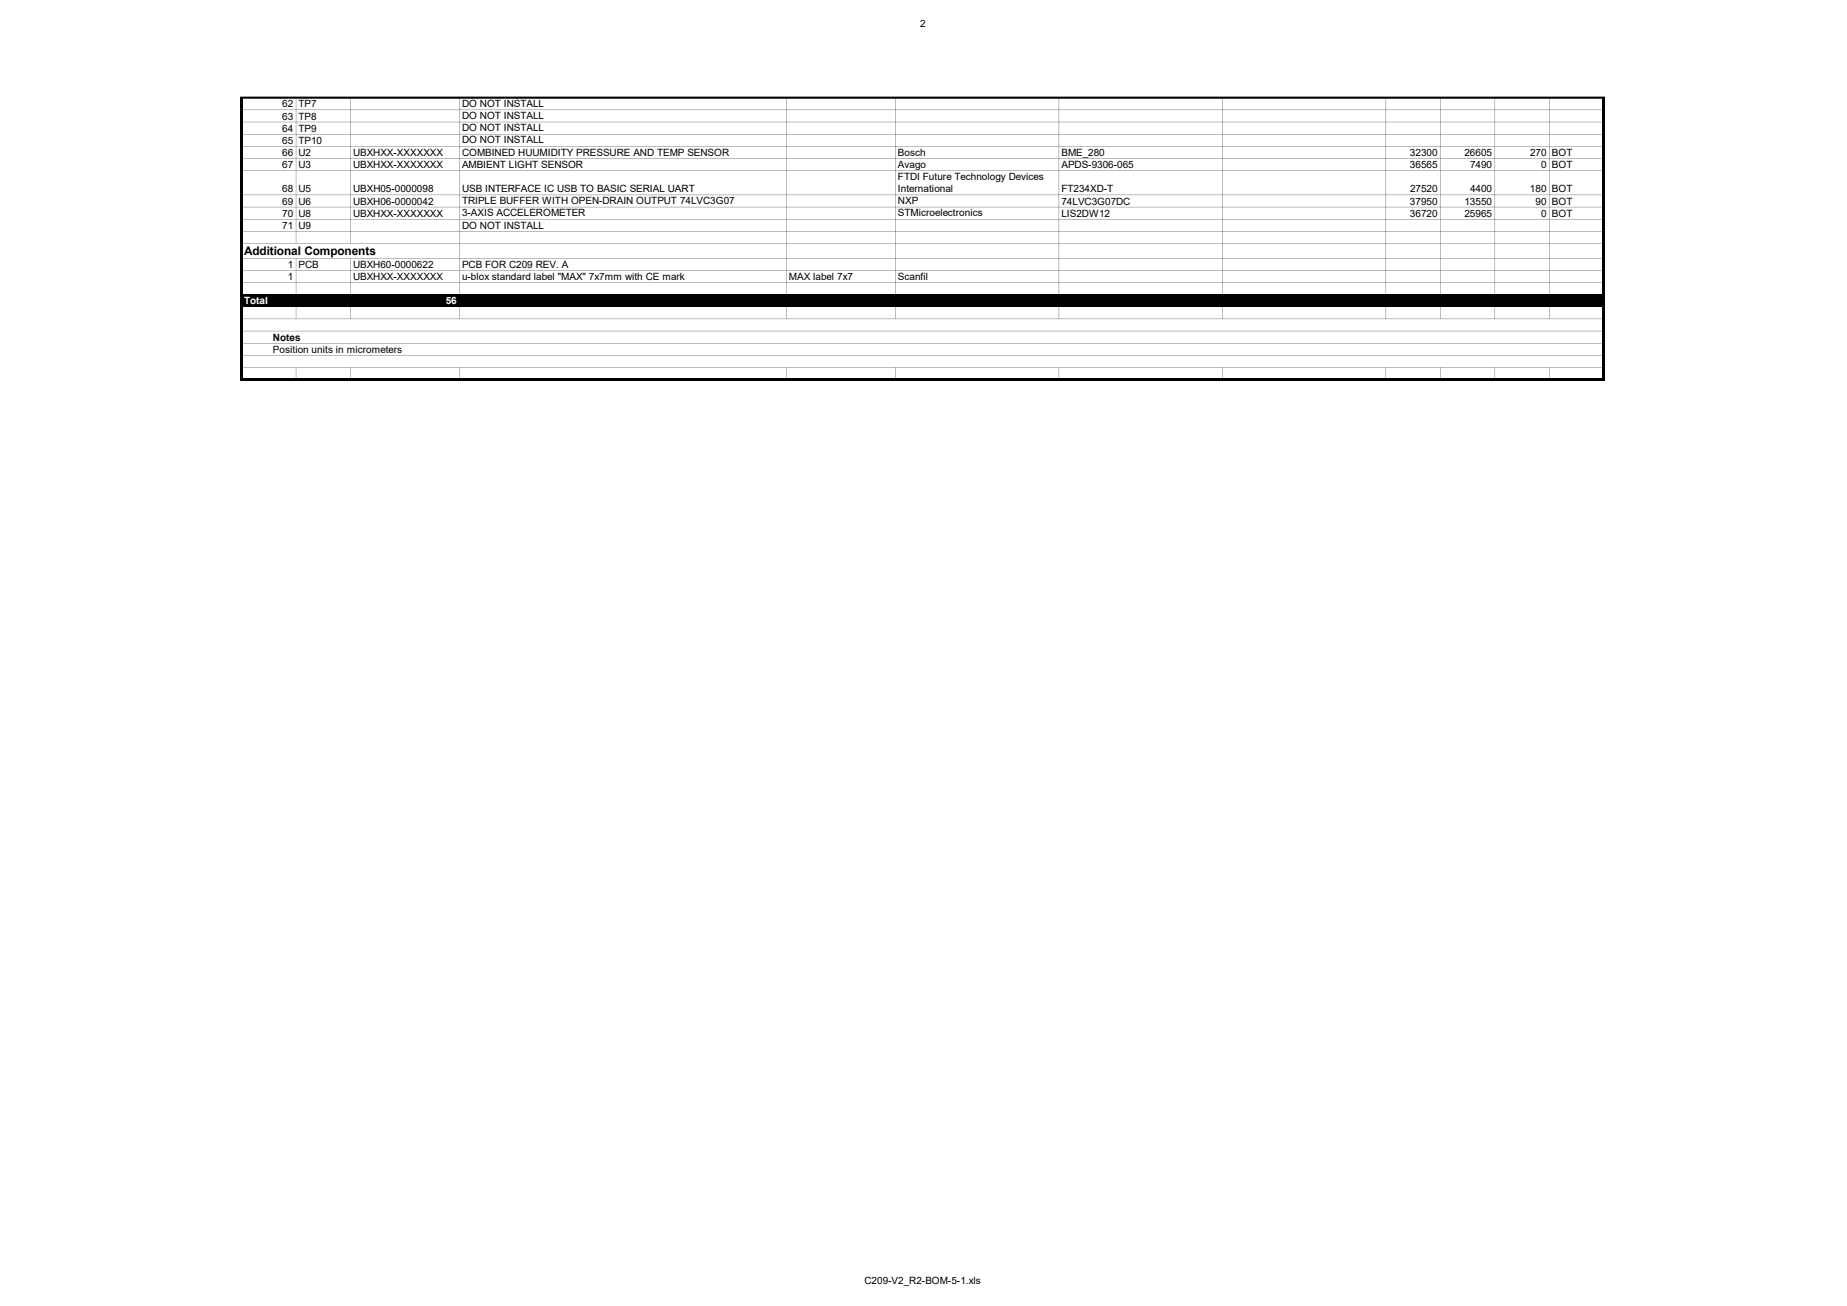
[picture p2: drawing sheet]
<svg xmlns="http://www.w3.org/2000/svg" width="297mm" height="210mm" viewBox="0 0 297 210" stroke-linecap="round" stroke-linejoin="round" font-family="sans-serif">
<defs><g id="words">
<text font-size="1.9" x="39.3" y="41.1">Additional Components</text>
<g font-size="1.6">
<text x="148" y="4.4">2</text>
<text x="45.4" y="17.3">62</text>
<text x="48" y="17.3">TP7</text>
<text x="74.3" y="17.2">DO NOT INSTALL</text>
<text x="45.4" y="19.2">63</text>
<text x="45.4" y="21.2">64</text>
<text x="45.4" y="23.1">65</text>
<text x="48" y="19.2">TP8</text>
<text x="48" y="21.2">TP9</text>
<text x="48" y="23.1">TP10</text>
<text x="74.3" y="19.2">DO NOT INSTALL</text>
<text x="74.3" y="21.1">DO NOT INSTALL</text>
<text x="74.3" y="23.1">DO NOT INSTALL</text>
<text x="45.4" y="25.1">66</text>
<text x="45.4" y="27">67</text>
<text x="48" y="25.1">U2</text>
<text x="48" y="27">U3</text>
<text x="56.8" y="25.1">UBXHXX-XXXXXXX</text>
<text x="56.8" y="27">UBXHXX-XXXXXXX</text>
<text x="74.3" y="25">COMBINED HUUMIDITY PRESSURE AND TEMP SENSOR</text>
<text x="74.3" y="27">AMBIENT LIGHT SENSOR</text>
<text x="144.4" y="25">Bosch</text>
<text x="144.4" y="27">Avago</text>
<text x="144.4" y="29">FTDI Future Technology Devices</text>
<text x="170.7" y="25.1">BME_280</text>
<text x="170.7" y="27">APDS-9306-065</text>
<text x="226.7" y="25.1">32300</text>
<text x="226.7" y="27">36565</text>
<text x="235.5" y="25.1">26605</text>
<text x="236.4" y="27">7490</text>
<text x="246" y="25.1">270</text>
<text x="247.8" y="27">0</text>
<text x="249.6" y="25.1">BOT</text>
<text x="249.6" y="27">BOT</text>
<text x="45.4" y="30.9">68 U5</text>
<text x="45.4" y="32.9">69</text>
<text x="45.4" y="34.8">70</text>
<text x="48" y="32.9">U6</text>
<text x="48" y="34.8">U8</text>
<text x="56.8" y="32.9">UBXH06-0000042</text>
<text x="56.8" y="34.8">UBXHXX-XXXXXXX</text>
<text x="56.8" y="30.9">UBXH05-0000098</text>
<text x="74.3" y="30.9">USB INTERFACE IC USB TO BASIC SERIAL UART</text>
<text x="74.3" y="32.9">TRIPLE BUFFER WITH OPEN-DRAIN OUTPUT 74LVC3G07</text>
<text x="74.3" y="34.8">3-AXIS ACCELEROMETER</text>
<text x="144.4" y="30.9">International</text>
<text x="144.4" y="32.9">NXP</text>
<text x="144.4" y="34.8">STMicroelectronics</text>
<text x="170.7" y="30.9">FT234XD-T</text>
<text x="170.7" y="32.9">74LVC3G07DC</text>
<text x="170.7" y="34.8">LIS2DW12</text>
<text x="226.7" y="32.9">37950</text>
<text x="226.7" y="34.8">36720</text>
<text x="226.7" y="30.9">27520</text>
<text x="235.5" y="32.9">13550</text>
<text x="235.5" y="34.8">25965</text>
<text x="236.4" y="30.9">4400</text>
<text x="246" y="30.9">180 BOT</text>
<text x="246.9" y="32.9">90</text>
<text x="247.8" y="34.8">0</text>
<text x="249.6" y="32.9">BOT</text>
<text x="249.6" y="34.8">BOT</text>
<text x="45.4" y="36.8">71</text>
<text x="48" y="36.8">U9</text>
<text x="74.3" y="36.7">DO NOT INSTALL</text>
<text x="46.3" y="43.1">1</text>
<text x="46.3" y="45">1</text>
<text x="48" y="43.1">PCB</text>
<text x="56.8" y="43.1">UBXH60-0000622</text>
<text x="56.8" y="45">UBXHXX-XXXXXXX</text>
<text x="74.3" y="43.1">PCB FOR C209 REV. A</text>
<text x="74.3" y="45">u-blox standard label &quot;MAX&quot; 7x7mm with CE mark</text>
<text x="126.9" y="45">MAX label 7x7</text>
<text x="144.4" y="45">Scanfil</text>
<text x="43.9" y="56.7">Position units in micrometers</text>
<text x="43.9" y="54.8">Notes</text>
<text x="139" y="206.5">C209-V2_R2-BOM-5-1.xls</text>
</g>
<g font-size="1.6" fill="#fff">
<text x="39.2" y="48.9">Total</text>
<text x="71.7" y="48.9">56</text>
</g>
</g></defs>
<path d="M39 47.4h218.7v2h-218.7z" fill="#000"/>
<g fill="#000">
<path d="M39 17.7h218.8zM39 19.6h218.8zM39 21.5l218.8 .1zM39 23.5h218.8zM39 25.4l218.8 .1zM39 27.4h218.8zM39 31.3l218.8 .1zM39 33.3h218.8zM39 35.2l218.8 .1zM39 37.2h218.8zM39 39.1l218.8 .1zM39 41.5l218.8 .1zM39 43.5h218.8zM39 45.4l218.8 .1zM39 51.3h218.8zM39 53.2l218.8 .1zM39 55.2h218.8zM39 57.1h218.8zM39 59.1h218.8zM39 60.9h219.1v.3h-219.1zM38.7 15.5h219.4v.4h-219.4z" fill-rule="evenodd"/>
<path d="M47.6 15.9v23.3zM56.3 15.9l.1 23.3zM56.3 41.6l.1 5.8zM73.9 15.9v31.5zM47.6 41.6v5.8z" fill-rule="evenodd"/>
<path d="M56.2 47.4h.3v2h-.3zM73.7 47.4h.3v2h-.3zM126.4 15.9l.1 31.5zM144 15.9v31.5zM170.3 15.9v31.5zM196.6 15.9v31.5zM222.8 15.9l.1 31.5zM231.6 15.9v31.5zM240.4 15.9v31.5zM249.1 15.9l.1 31.5zM47.6 49.4v1.9z" fill-rule="evenodd"/>
<path d="M56.3 49.4l.1 1.9zM73.9 49.4v1.9zM126.4 49.4l.1 1.9zM144 49.4v1.9zM170.3 49.4v1.9zM196.6 49.4v1.9zM222.8 49.4l.1 1.9zM231.6 49.4v1.9zM240.4 49.4v1.9zM249.1 49.4l.1 1.9zM47.6 59.1v1.8zM56.3 59.1l.1 1.8zM73.9 59.1v1.8zM126.4 59.1l.1 1.8zM144 59.1v1.8zM170.3 59.1v1.8zM196.6 59.1v1.8zM222.8 59.1l.1 1.8zM231.6 59.1v1.8zM240.4 59.1v1.8zM249.1 59.1l.1 1.8zM257.8 15.9h.3v45.3h-.3z" fill-rule="evenodd"/>
</g>
<path d="M38.8 15.5v45.7M257.9 15.5v45.7M38.7 61h219.4" fill="none" stroke="#000" stroke-width=".34"/>
<use href="#words"/>
</svg>
